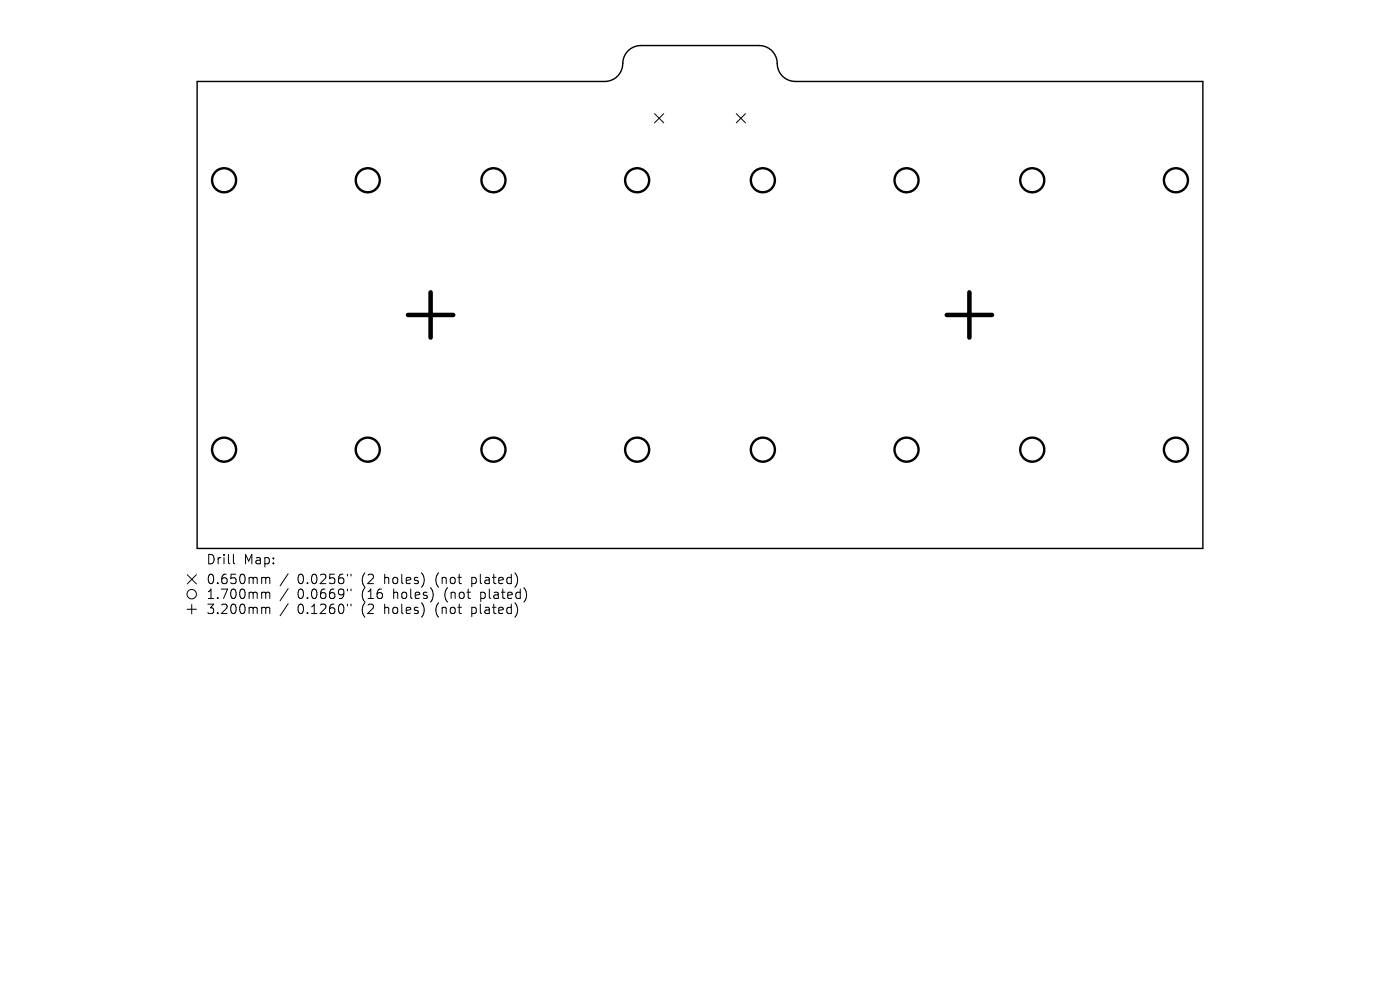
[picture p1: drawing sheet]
<svg xmlns="http://www.w3.org/2000/svg" width="297mm" height="210mm" viewBox="0 0 297 210" stroke-linecap="round" stroke-linejoin="round" font-family="sans-serif">
<defs><g id="words">
<g font-size="2.8">
<text x="43.7" y="119.9">Drill</text>
<text x="51.6" y="119.9">Map:</text>
<text x="43.7" y="124.1">0.650mm</text>
<text x="62.9" y="124.1">0.0256&quot;</text>
<text x="76.5" y="124.1">(2</text>
<text x="81.4" y="124.1">holes)</text>
<text x="92.4" y="124.1">(not</text>
<text x="100.1" y="124.1">plated)</text>
<text x="43.7" y="127.3">1.700mm</text>
<text x="43.7" y="130.5">3.200mm</text>
<text x="62.9" y="127.3">0.0669&quot;</text>
<text x="62.9" y="130.5">0.1260&quot;</text>
<text x="76.5" y="127.3">(16</text>
<text x="76.5" y="130.5">(2</text>
<text x="81.4" y="130.5">holes)</text>
<text x="83.3" y="127.3">holes)</text>
<text x="92.4" y="130.5">(not</text>
<text x="94.3" y="127.3">(not</text>
<text x="100.1" y="130.5">plated)</text>
<text x="102" y="127.3">plated)</text>
</g>
</g></defs>
<path d="M41.8 17.3h86.5a4 4 0 0 0 3.9-4.5 3.8 3.8 0 0 1 3.7-3.1h25.2a3.9 3.9 0 0 1 3.8 4.3 3.8 3.8 0 0 0 3.8 3.3h86.5v99h-213.4z" fill="none" stroke="#000" stroke-width=".3"/>
<g fill="none" stroke="#000" stroke-width=".21">
<path d="M138.9 24.1l1.9 2M140.8 24.1l-1.9 2M156.2 24.1l1.9 2M158.1 24.1l-1.9 2M49.5 117.6v1.7l.3 .3M39.7 129.2h2M39.7 121.9l2 2M40.7 128.2v2M41.7 121.9l-2 2M55.8 122.5l.5 .1 .1 .2M55.8 125.6l.5 .1 .1 .2M55.8 128.8l.5 .1 .1 .2"/>
<path d="M56.4 122.8l.3-.3 .4 .1 .1 1.2M56.4 122.8v1M56.4 125.9v1.1M56.4 129.1v1.1M56.4 125.9l.3-.3 .4 .1 .1 1.3M56.4 129.1l.3-.3 .4 .1 .1 1.3M61.1 121.7l-1.7 2.6M61.1 124.9l-1.7 2.5M61.1 128.1l-1.7 2.5M73.7 121.8v.4M73.7 125v.3M73.7 128.2v.3"/>
<path d="M74.5 121.8v.4M74.5 125v.3M74.5 128.2v.3M89.7 121.9l.3 1-.3 1.3M89.9 128.7l.1 .9-.3 .9M91.8 125.5l.1 .9-.3 .9M109.3 121.6a2.35 2.35 0 0 1 0 2.9M109.7 128.7l.1 .9-.5 1.2M111.2 124.8a2.35 2.35 0 0 1 0 2.8"/>
<circle cx="40.7" cy="126" r="1"/>
</g>
<g fill="none" stroke="#000" stroke-width=".51">
<circle cx="47.5" cy="38.2" r="2.55"/>
<circle cx="78" cy="38.2" r="2.55"/>
<circle cx="104.7" cy="38.2" r="2.55"/>
<circle cx="135.2" cy="38.2" r="2.55"/>
<circle cx="161.8" cy="38.2" r="2.55"/>
<circle cx="192.3" cy="38.2" r="2.55"/>
<circle cx="219" cy="38.2" r="2.55"/>
<circle cx="249.5" cy="38.2" r="2.55"/>
<circle cx="47.5" cy="95.4" r="2.55"/>
<circle cx="78" cy="95.4" r="2.55"/>
<circle cx="104.7" cy="95.4" r="2.55"/>
<circle cx="135.2" cy="95.4" r="2.55"/>
<circle cx="161.8" cy="95.4" r="2.55"/>
<circle cx="192.3" cy="95.4" r="2.55"/>
<circle cx="219" cy="95.4" r="2.55"/>
<circle cx="249.5" cy="95.4" r="2.55"/>
</g>
<path d="M86.6 66.8h9.6M91.4 62v9.6M200.9 66.8h9.6M205.7 62v9.6" fill="none" stroke="#000" stroke-width=".96"/>
<use href="#words"/>
</svg>
